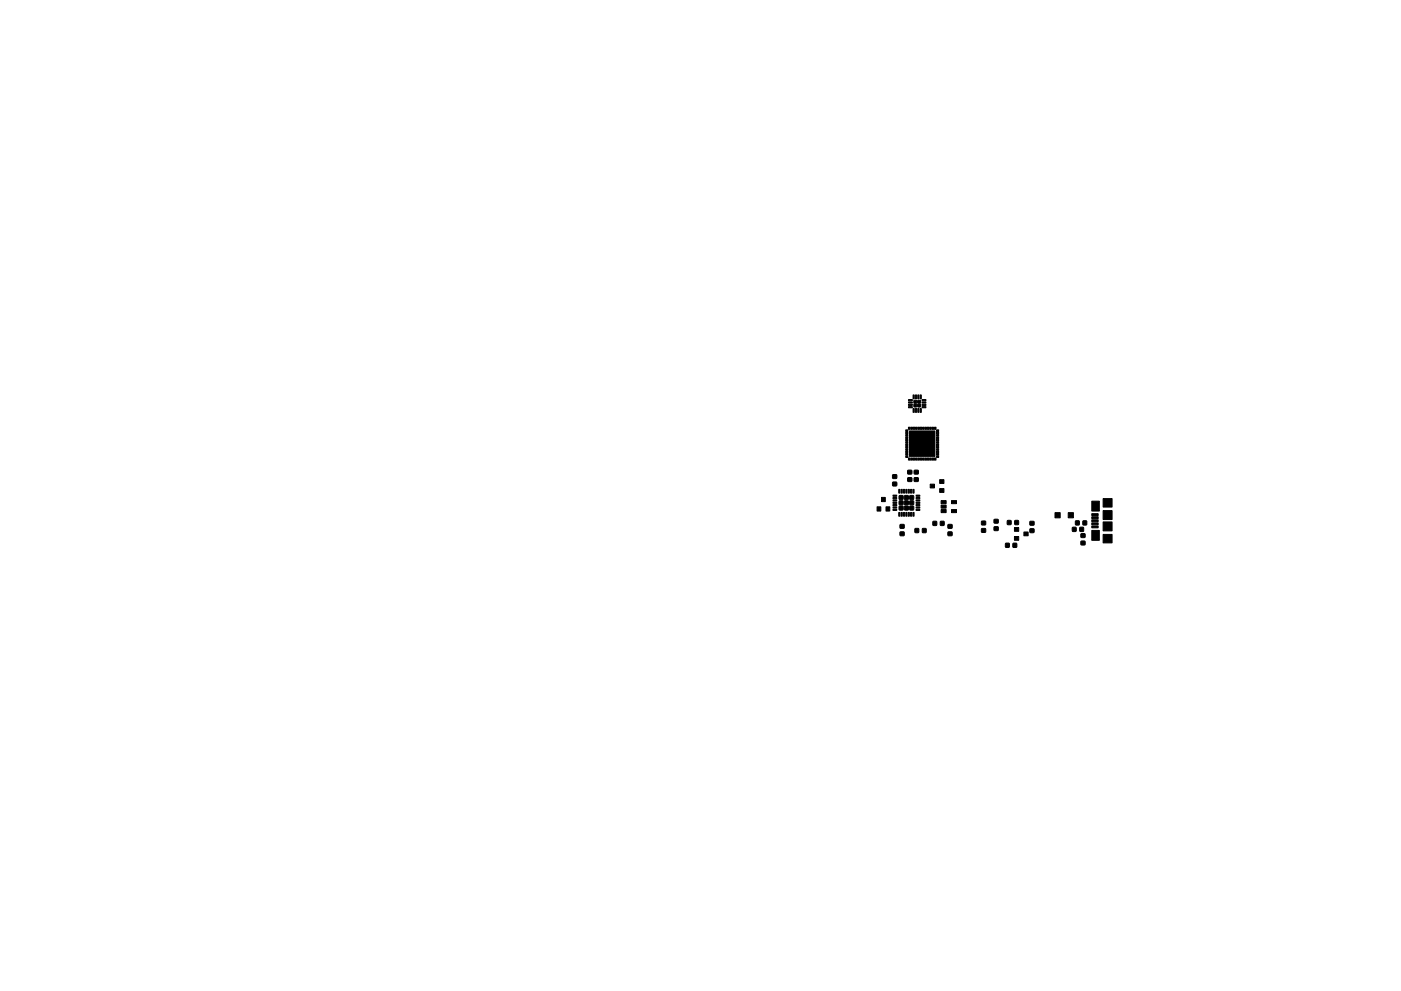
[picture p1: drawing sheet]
<svg xmlns="http://www.w3.org/2000/svg" width="297mm" height="210mm" viewBox="0 0 297 210" stroke-linecap="round" stroke-linejoin="round" font-family="sans-serif">
<g fill="#000" stroke="#000" stroke-width=".21">
<path d="M192 96.7h.5v.4h-.5zM192 96.2h.5v.4h-.5zM192 95.7h.5v.4h-.5zM192 95.2h.5v.4h-.5zM192 94.7h.5v.4h-.5zM192 94.2h.5v.4h-.5zM192 93.7h.5v.4h-.5zM192 93.2h.5v.4h-.5zM192 92.7h.5v.4h-.5zM192 92.2h.5v.4h-.5zM192 91.7h.5v.4h-.5zM192 91.2h.5v.4h-.5z"/>
<path d="M192.6 97.2h.4v.4h-.4zM192.8 91.4h5.4v5.4h-5.4zM192.6 90.6h.4v.5h-.4zM193.1 97.2h.4v.4h-.4zM192.5 99.8h.8v.7l-.8 .1zM193.2 94.5h1.9v1.9h-1.9zM193.2 91.8h1.9v1.9h-1.9zM192.6 84.8h.8v.2h-.7zM192.6 85.3h.8v.2h-.7zM192.6 85.8h.8v.2h-.7zM192.6 86.3h.8v.2h-.7zM193.1 90.6h.4v.5h-.4z"/>
<path d="M193.6 97.2h.4v.4h-.4zM193.6 83.8h.2v.8h-.2zM193.6 86.7h.2v.8l-.2-.1zM193.6 90.6h.4v.5h-.4zM194.1 97.2h.4v.4h-.4zM193.8 85h.5v.5h-.5zM193.8 85.8h.5v.5h-.5zM194.1 83.8h.2v.8h-.2zM194.1 86.7h.2v.8l-.2-.1zM194.1 90.6h.4v.5h-.4zM193.8 99.8h.9v.7l-.8 .1zM194.6 97.2h.4v.4h-.4z"/>
<path d="M194.6 83.8h.2v.8h-.2zM194.6 86.7h.2v.8l-.2-.1zM194.6 90.6h.4v.5h-.4zM194.6 85h.5v.5h-.5zM194.6 85.8h.5v.5h-.5zM195.1 97.2h.4v.4h-.4zM195.1 83.8h.2v.8h-.2zM195.1 86.7h.2v.8l-.2-.1zM195.1 90.6h.4v.5h-.4zM195.6 97.2h.4v.4h-.4zM195.9 94.5h1.9v1.9h-1.9zM195.9 91.8h1.9v1.9h-1.9z"/>
<path d="M195.6 90.6h.4v.5h-.4zM196.1 97.2h.4v.4h-.4zM195.5 86.3h.8v.2h-.8zM195.5 85.8h.8v.2h-.8zM195.5 85.3h.8v.2h-.8zM195.5 84.8h.8v.2h-.8zM196.1 90.6h.4v.5h-.4zM196.6 97.2h.4v.4h-.4zM196.6 90.6h.4v.5h-.4zM197.1 97.2h.4v.4h-.4zM197.1 90.6h.4v.5h-.4zM197.6 97.2h.4v.4h-.4z"/>
<path d="M197.6 90.6h.4v.5h-.4zM198.1 97.2h.4v.4h-.4zM198.1 90.6h.4v.5h-.4zM198.6 91.2h.4v.4h-.4zM198.6 91.7h.4v.4h-.4zM198.6 92.2h.4v.4h-.4zM198.6 92.7h.4v.4h-.4zM198.6 93.2h.4v.4h-.4zM198.6 93.7h.4v.4h-.4zM198.6 94.2h.4v.4h-.4zM198.6 94.7h.4v.4h-.4zM198.6 95.2h.4v.4h-.4z"/>
<path d="M198.6 95.7h.4v.4h-.4zM198.6 96.2h.4v.4h-.4zM198.6 96.7h.4v.4h-.4zM185.9 107.5h.8v.9h-.8zM186.9 105.5h.8v.9h-.8zM187.8 107.5h.8v.9h-.8zM189.3 100.7h.8v.8h-.8zM189.3 102.3h.8v.7l-.8 .1zM189.3 108.1h.8v.2h-.7zM189.3 107.6h.8v.2h-.7zM189.3 107.1h.8v.2h-.7zM189.3 106.6h.8v.2h-.7z"/>
<path d="M189.3 106.1h.8v.2h-.7zM189.3 105.6h.8v.2h-.7zM189.3 105.1h.8v.2h-.7zM190.6 108.7l.2 .1v.7h-.2zM190.6 103.8l.2 .1v.7h-.2zM191.1 108.7l.2 .1v.7h-.2zM191.1 103.8l.2 .1v.7h-.2zM190.7 105.2h.7v.7h-.7zM190.7 106.3h.7v.8h-.7zM190.7 107.4h.7v.8h-.7zM190.9 112.9h.8v.7h-.8zM190.9 111.3h.8v.7l-.8 .1z"/>
<path d="M191.6 108.7l.2 .1v.7h-.2zM191.6 103.8l.2 .1v.7h-.2zM192.1 108.7l.2 .1v.7h-.2zM192.1 103.8l.2 .1v.7h-.2zM191.8 105.2h.8v.7h-.8zM191.8 106.3h.8v.8h-.8zM191.8 107.4h.8v.8h-.8zM192.6 108.7l.2 .1v.7h-.2zM192.6 103.8l.2 .1v.7h-.2zM192.5 101.4h.8v.7h-.8zM193.1 108.7l.2 .1v.7h-.2zM193.1 103.8l.2 .1v.7h-.2z"/>
<path d="M192.9 105.2h.8v.7h-.8zM192.9 106.3h.8v.8h-.8zM192.9 107.4h.8v.8h-.8zM193.6 108.7l.2 .1v.7h-.2zM193.6 103.8l.2 .1v.7h-.2zM193.8 101.4h.9v.7h-.8zM194 112.2h.8l-.1 .8h-.7zM194.2 105.1h.8v.1l-.7 .1zM194.2 105.6h.8v.1l-.7 .1zM194.2 106.1h.8v.1l-.7 .1zM194.2 106.6h.8v.1l-.7 .1zM194.2 107.1h.8v.1l-.7 .1z"/>
<path d="M194.2 107.6h.8v.1l-.7 .1zM194.2 108.1h.8v.1l-.7 .1zM195.6 112.2h.7v.8h-.7zM197.2 102.7h.9v.8h-.9zM197.8 110.6h.8v.9l-.8-.1zM199.5 106.2h1.1v.7h-1.1zM199.5 107.2h1.1v.6h-1.1zM199.5 108.1h1.1v.7h-1.1zM199.4 110.6h.8l-.1 .9-.7-.1zM199.2 103.7h.9v.8h-.9zM199.2 101.8h.9v.8h-.9zM201 111.3h.8v.7l-.8 .1z"/>
<path d="M201 112.9h.8v.7h-.8zM201.7 108.1h1.1v.7h-1.1zM201.7 106.2h1.1v.7h-1.1zM208.1 110.6h.8l.1 .7-.9 .1zM208.1 112.2h.8l.1 .7h-.9zM210.8 110.2h.8v.7l-.8 .1zM210.8 111.8h.8v.7h-.8zM213.2 115.3h.8l-.1 .8h-.7zM213.6 110.5h.8l-.1 .8h-.7zM215.1 113.8h.9v.8h-.9zM215.1 111.9h.9v.8h-.9zM214.8 115.3h.8l-.1 .8h-.7z"/>
<path d="M215.2 110.5h.7v.8h-.7zM217.1 112.9h.9v.8h-.9zM218.4 112.2h.8v.8h-.8zM218.4 110.6h.8v.8h-.8zM223.7 108.8h1.1v1.1h-1.1zM226.5 108.8h1.1v1.1h-1.1zM227.4 111.9h.7v.8h-.7zM228 110.5h.8v.9l-.8-.1zM229 111.9h.7v.8h-.8zM229.2 113.3l.8-.1v.8h-.8zM229.2 114.8h.8v.8h-.8zM229.6 110.5h.8v.9l-.8-.1z"/>
<path d="M231.5 110.3h1.3v.4h-1.3zM231.5 109.6h1.3v.4h-1.3zM231.5 110.9h1.3v.4h-1.3zM231.5 109h1.3v.4h-1.3zM231.5 111.6h1.3v.4h-1.3zM231.5 106.3h1.6v2.1h-1.6zM231.5 112.5h1.6v2.1h-1.6zM233.9 108.3h1.9v1.9h-1.9zM233.9 110.7h1.9v1.9h-1.9zM233.9 105.8h1.9v1.8h-1.9zM233.9 113.4h1.9v1.8h-1.9z"/>
</g>
</svg>
